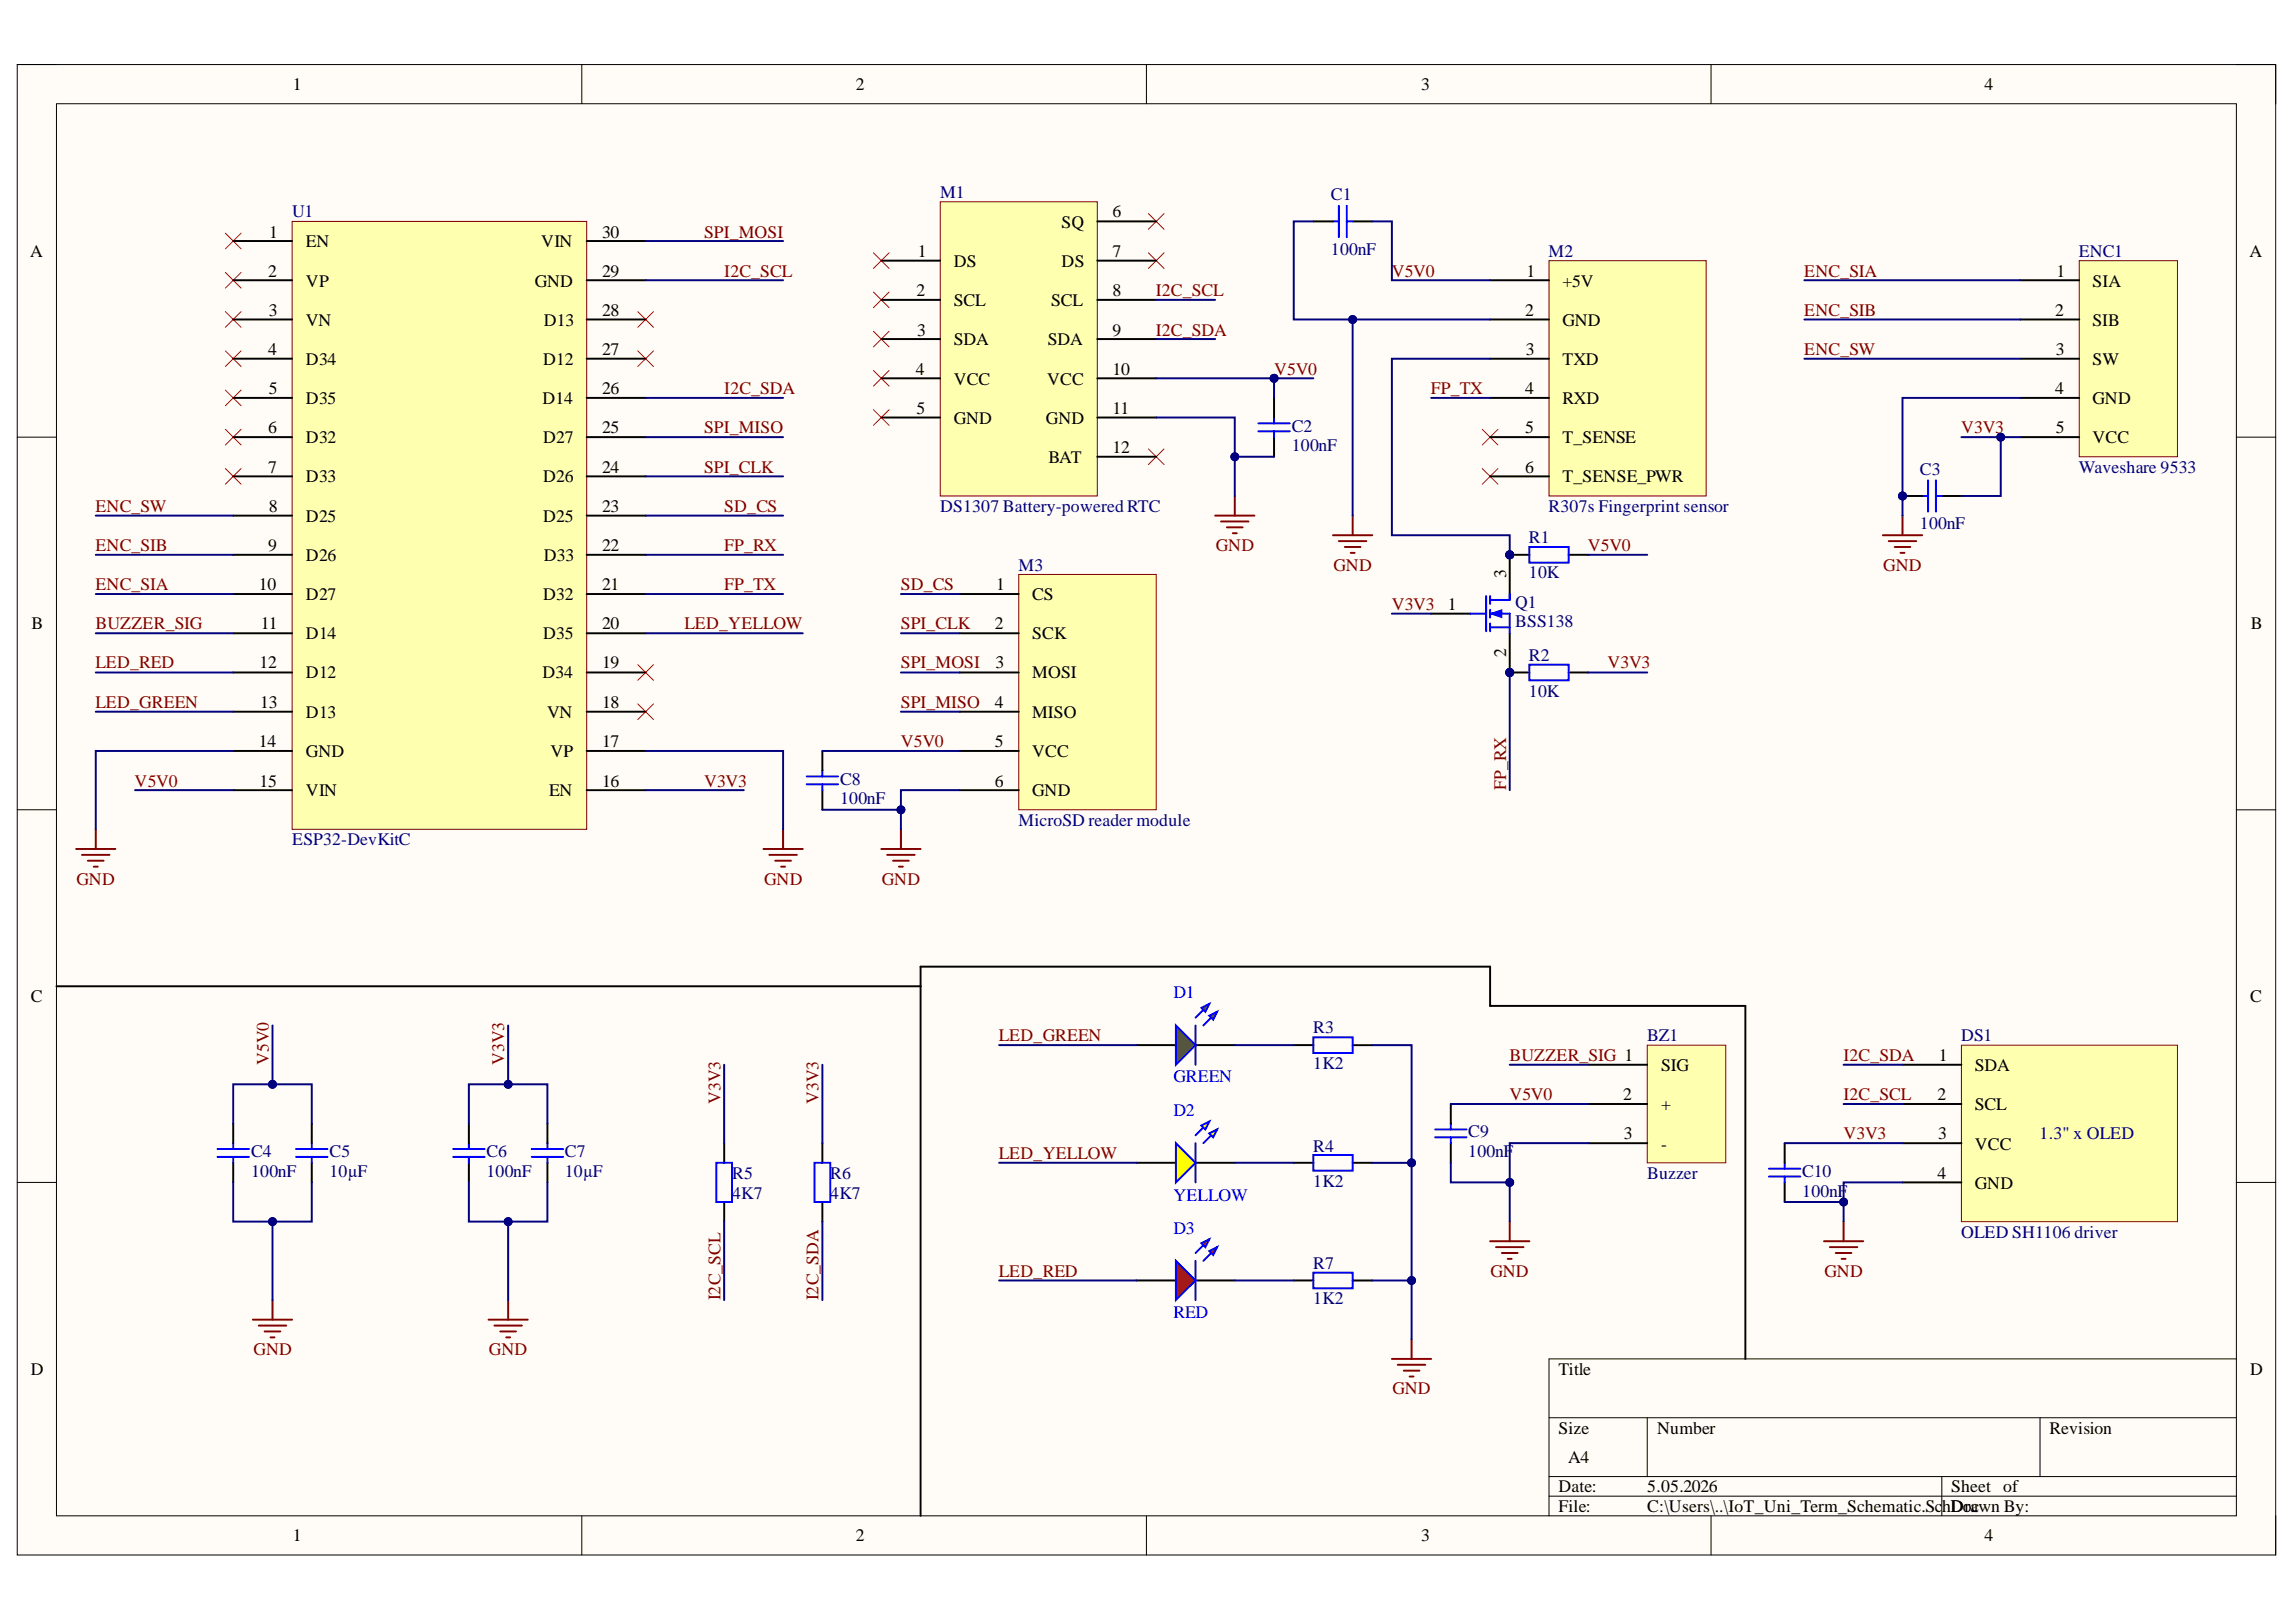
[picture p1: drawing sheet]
<svg xmlns="http://www.w3.org/2000/svg" width="297mm" height="210mm" viewBox="0 0 297 210" stroke-linecap="round" stroke-linejoin="round" font-family="sans-serif">
<defs><g id="words">
<g font-size="2.3">
<text x="37.9" y="11.7">1</text>
<text x="110.7" y="11.7">2</text>
<text x="183.9" y="11.7">3</text>
<text x="256.8" y="11.7">4</text>
<text x="137.3" y="29.5">SQ</text>
<text x="143.9" y="28.1">6</text>
<text x="3.9" y="33.3">A</text>
<text x="34.7" y="35.8">2</text>
<text x="34.8" y="30.8">1</text>
<text x="39.6" y="32">EN</text>
<text x="70" y="32">VIN</text>
<text x="77.9" y="35.8">29</text>
<text x="77.9" y="30.8">30</text>
<text x="118.7" y="33.3">1</text>
<text x="123.4" y="34.6">DS</text>
<text x="137.3" y="34.6">DS</text>
<text x="143.9" y="33.3">7</text>
<text x="197.5" y="35.8">1</text>
<text x="266.1" y="35.8">1</text>
<text x="291" y="33.3">A</text>
<text x="34.8" y="40.9">3</text>
<text x="39.6" y="37.1">VP</text>
<text x="69.2" y="37.1">GND</text>
<text x="77.9" y="40.9">28</text>
<text x="118.6" y="38.4">2</text>
<text x="123.4" y="39.6">SCL</text>
<text x="136" y="39.6">SCL</text>
<text x="143.9" y="38.4">8</text>
<text x="197.3" y="40.9">2</text>
<text x="202.1" y="37.1">+5V</text>
<text x="265.9" y="40.9">2</text>
<text x="270.7" y="37.1">SIA</text>
<text x="34.7" y="46">4</text>
<text x="39.6" y="42.2">VN</text>
<text x="39.6" y="47.2">D34</text>
<text x="70.3" y="47.2">D12</text>
<text x="70.4" y="42.2">D13</text>
<text x="77.9" y="46">27</text>
<text x="118.7" y="43.4">3</text>
<text x="123.4" y="44.7">SDA</text>
<text x="135.6" y="44.7">SDA</text>
<text x="143.9" y="43.4">9</text>
<text x="197.4" y="46">3</text>
<text x="202.1" y="42.2">GND</text>
<text x="202.1" y="47.2">TXD</text>
<text x="266" y="46">3</text>
<text x="270.7" y="42.2">SIB</text>
<text x="270.7" y="47.2">SW</text>
<text x="34.8" y="51">5</text>
<text x="39.6" y="52.3">D35</text>
<text x="70.2" y="52.3">D14</text>
<text x="77.9" y="51">26</text>
<text x="118.5" y="48.5">4</text>
<text x="118.6" y="53.6">5</text>
<text x="123.4" y="49.8">VCC</text>
<text x="135.5" y="49.8">VCC</text>
<text x="143.9" y="48.5">10</text>
<text x="143.9" y="53.6">11</text>
<text x="197.3" y="51">4</text>
<text x="202.1" y="52.3">RXD</text>
<text x="265.9" y="51">4</text>
<text x="270.7" y="52.3">GND</text>
<text x="34.7" y="56.1">6</text>
<text x="39.6" y="57.4">D32</text>
<text x="70.3" y="57.4">D27</text>
<text x="77.9" y="56.1">25</text>
<text x="123.4" y="54.8">GND</text>
<text x="135.3" y="54.8">GND</text>
<text x="135.7" y="59.9">BAT</text>
<text x="143.9" y="58.6">12</text>
<text x="197.3" y="56.1">5</text>
<text x="202.1" y="57.4">T_SENSE</text>
<text x="266" y="56.1">5</text>
<text x="270.7" y="57.4">VCC</text>
<text x="34.7" y="61.2">7</text>
<text x="39.6" y="62.4">D33</text>
<text x="70.3" y="62.4">D26</text>
<text x="77.9" y="61.2">24</text>
<text x="197.3" y="61.2">6</text>
<text x="202.1" y="62.4">T_SENSE_PWR</text>
<text x="34.7" y="71.3">9</text>
<text x="34.8" y="66.2">8</text>
<text x="39.6" y="67.5">D25</text>
<text x="70.3" y="67.5">D25</text>
<text x="77.9" y="71.3">22</text>
<text x="77.9" y="66.2">23</text>
<text x="33.5" y="76.4">10</text>
<text x="39.6" y="72.6">D26</text>
<text x="39.6" y="77.6">D27</text>
<text x="70.3" y="77.6">D32</text>
<text x="70.4" y="72.6">D33</text>
<text x="77.9" y="76.4">21</text>
<text x="128.9" y="76.4">1</text>
<text x="133.5" y="77.6">CS</text>
<text x="194.8" y="74.9" transform="rotate(-90 194.8 74.9)">3</text>
<text x="4.1" y="81.4">B</text>
<text x="33.7" y="81.4">11</text>
<text x="39.6" y="82.7">D14</text>
<text x="70.3" y="82.7">D35</text>
<text x="77.9" y="81.4">20</text>
<text x="128.7" y="81.4">2</text>
<text x="133.5" y="82.7">SCK</text>
<text x="187.3" y="78.9">1</text>
<text x="291.2" y="81.4">B</text>
<text x="33.6" y="86.5">12</text>
<text x="39.6" y="87.8">D12</text>
<text x="70.2" y="87.8">D34</text>
<text x="77.9" y="86.5">19</text>
<text x="128.8" y="86.5">3</text>
<text x="133.5" y="87.8">MOSI</text>
<text x="194.8" y="85" transform="rotate(-90 194.8 85)">2</text>
<text x="33.7" y="91.7">13</text>
<text x="39.6" y="92.9">D13</text>
<text x="70.8" y="92.9">VN</text>
<text x="77.9" y="91.7">18</text>
<text x="128.7" y="91.7">4</text>
<text x="133.5" y="92.9">MISO</text>
<text x="33.5" y="96.7">14</text>
<text x="33.6" y="101.8">15</text>
<text x="39.6" y="98">GND</text>
<text x="71.2" y="98">VP</text>
<text x="77.9" y="101.8">16</text>
<text x="77.9" y="96.7">17</text>
<text x="128.7" y="96.7">5</text>
<text x="128.7" y="101.8">6</text>
<text x="133.5" y="98">VCC</text>
<text x="39.6" y="103.1">VIN</text>
<text x="71" y="103.1">EN</text>
<text x="133.5" y="103.1">GND</text>
<text x="4" y="129.7">C</text>
<text x="291.1" y="129.7">C</text>
<text x="250.8" y="137.3">1</text>
<text x="210" y="142.4">2</text>
<text x="214.9" y="138.5">SIG</text>
<text x="214.9" y="143.6">+</text>
<text x="250.7" y="142.4">2</text>
<text x="255.5" y="143.6">SCL</text>
<text x="255.5" y="138.5">SDA</text>
<text x="210.1" y="147.4">3</text>
<text x="214.9" y="148.8">-</text>
<text x="250.8" y="147.4">3</text>
<text x="255.5" y="148.8">VCC</text>
<text x="250.7" y="152.6">4</text>
<text x="255.5" y="153.8">GND</text>
<text x="4" y="177.9">D</text>
<text x="201.6" y="177.9">Title</text>
<text x="291.1" y="177.9">D</text>
<text x="201.6" y="185.5">Size</text>
<text x="214.4" y="185.5">Number</text>
<text x="265.1" y="185.5">Revision</text>
<text x="202.9" y="189.3">A4</text>
<text x="201.6" y="193.1">Date:</text>
<text x="201.6" y="195.7">File:</text>
<text x="213.1" y="193.1">5.05.2026</text>
<text x="213.1" y="195.7">C:\Users\..\IoT_Uni_Term_Schematic.Sc</text>
<text x="251.2" y="195.7">hDorawn By:</text>
<text x="252.4" y="193.1">Sheet of</text>
<text x="255.1" y="195.7">c</text>
<text x="37.9" y="199.5">1</text>
<text x="110.7" y="199.5">2</text>
<text x="183.9" y="199.5">3</text>
<text x="256.8" y="199.5">4</text>
</g>
<g font-size="2.3" fill="#000080">
<text x="37.8" y="28.1">U1</text>
<text x="121.6" y="25.6">M1</text>
<text x="172.2" y="25.9">C1</text>
<text x="172.2" y="33">100nF</text>
<text x="200.3" y="33.3">M2</text>
<text x="268.9" y="33.3">ENC1</text>
<text x="167.1" y="58.4">100nF</text>
<text x="167.1" y="55.8">C2</text>
<text x="248.4" y="61.4">C3</text>
<text x="268.9" y="61.2">Waveshare 9533</text>
<text x="121.6" y="66.2">DS1307 Battery-powered RTC</text>
<text x="197.8" y="70.3">R1</text>
<text x="200.3" y="66.2">R307s Fingerprint sensor</text>
<text x="248.4" y="68.5">100nF</text>
<text x="131.8" y="73.8">M3</text>
<text x="197.8" y="74.9">10K</text>
<text x="196" y="78.7">Q1</text>
<text x="196" y="81.2">BSS138</text>
<text x="197.8" y="85.5">R2</text>
<text x="197.8" y="90.1">10K</text>
<text x="108.7" y="101.5">C8</text>
<text x="108.7" y="104.1">100nF</text>
<text x="131.8" y="106.9">MicroSD reader module</text>
<text x="37.8" y="109.4">ESP32-DevKitC</text>
<text x="169.9" y="133.7">R3</text>
<text x="213.1" y="134.7">BZ1</text>
<text x="253.7" y="134.7">DS1</text>
<text x="169.9" y="138.3">1K2</text>
<text x="32.5" y="149.8">C4</text>
<text x="42.6" y="149.8">C5</text>
<text x="62.9" y="149.8">C6</text>
<text x="73.1" y="149.8">C7</text>
<text x="169.9" y="149">R4</text>
<text x="189.9" y="149.8">100nF</text>
<text x="189.9" y="147.2">C9</text>
<text x="263.9" y="147.4">1.3&quot; x OLED</text>
<text x="32.5" y="152.3">100nF</text>
<text x="42.6" y="152.3">10µF</text>
<text x="62.9" y="152.3">100nF</text>
<text x="73.1" y="152.3">10µF</text>
<text x="94.7" y="155.1">4K7</text>
<text x="94.7" y="152.6">R5</text>
<text x="107.4" y="155.1">4K7</text>
<text x="107.4" y="152.6">R6</text>
<text x="169.9" y="153.6">1K2</text>
<text x="213.1" y="152.6">Buzzer</text>
<text x="233.2" y="154.9">100nF</text>
<text x="233.2" y="152.3">C10</text>
<text x="253.7" y="160.2">OLED SH1106 driver</text>
<text x="169.9" y="164.2">R7</text>
<text x="169.9" y="168.8">1K2</text>
</g>
<g font-size="2.3" fill="#800000">
<text x="91.1" y="30.8">SPI_MOSI</text>
<text x="93.7" y="35.8">I2C_SCL</text>
<text x="180.1" y="35.8">V5V0</text>
<text x="233.4" y="35.8">ENC_SIA</text>
<text x="149.5" y="38.4">I2C_SCL</text>
<text x="233.4" y="40.9">ENC_SIB</text>
<text x="149.5" y="43.4">I2C_SDA</text>
<text x="233.4" y="46">ENC_SW</text>
<text x="93.7" y="51">I2C_SDA</text>
<text x="164.8" y="48.5">V5V0</text>
<text x="185.1" y="51">FP_TX</text>
<text x="91.1" y="56.1">SPI_MISO</text>
<text x="253.7" y="56.1">V3V3</text>
<text x="91.1" y="61.2">SPI_CLK</text>
<text x="12.3" y="66.2">ENC_SW</text>
<text x="12.3" y="71.3">ENC_SIB</text>
<text x="93.7" y="71.3">FP_RX</text>
<text x="93.7" y="66.2">SD_CS</text>
<text x="157.3" y="71.3">GND</text>
<text x="205.4" y="71.3">V5V0</text>
<text x="12.3" y="76.4">ENC_SIA</text>
<text x="93.7" y="76.4">FP_TX</text>
<text x="116.5" y="76.4">SD_CS</text>
<text x="172.5" y="73.8">GND</text>
<text x="243.6" y="73.8">GND</text>
<text x="12.3" y="81.4">BUZZER_SIG</text>
<text x="88.5" y="81.4">LED_YELLOW</text>
<text x="116.5" y="81.4">SPI_CLK</text>
<text x="180.1" y="78.9">V3V3</text>
<text x="12.3" y="86.5">LED_RED</text>
<text x="116.5" y="86.5">SPI_MOSI</text>
<text x="208" y="86.5">V3V3</text>
<text x="12.3" y="91.7">LED_GREEN</text>
<text x="116.5" y="91.7">SPI_MISO</text>
<text x="17.4" y="101.8">V5V0</text>
<text x="91.1" y="101.8">V3V3</text>
<text x="116.5" y="96.7">V5V0</text>
<text x="194.8" y="102.2" transform="rotate(-90 194.8 102.2)">FP_RX</text>
<text x="9.9" y="114.5">GND</text>
<text x="98.9" y="114.5">GND</text>
<text x="114.1" y="114.5">GND</text>
<text x="34.8" y="137.8" transform="rotate(-90 34.8 137.8)">V5V0</text>
<text x="65.2" y="137.8" transform="rotate(-90 65.2 137.8)">V3V3</text>
<text x="129.2" y="134.7">LED_GREEN</text>
<text x="195.3" y="137.3">BUZZER_SIG 1</text>
<text x="238.5" y="137.3">I2C_SDA</text>
<text x="93.2" y="142.9" transform="rotate(-90 93.2 142.9)">V3V3</text>
<text x="105.9" y="142.9" transform="rotate(-90 105.9 142.9)">V3V3</text>
<text x="195.3" y="142.4">V5V0</text>
<text x="238.5" y="142.4">I2C_SCL</text>
<text x="238.5" y="147.4">V3V3</text>
<text x="129.2" y="150">LED_YELLOW</text>
<text x="129.2" y="165.2">LED_RED</text>
<text x="192.8" y="165.2">GND</text>
<text x="236" y="165.2">GND</text>
<text x="93.2" y="168.2" transform="rotate(-90 93.2 168.2)">I2C_SCL</text>
<text x="105.9" y="168.2" transform="rotate(-90 105.9 168.2)">I2C_SDA</text>
<text x="32.8" y="175.4">GND</text>
<text x="63.3" y="175.4">GND</text>
<text x="180.1" y="180.5">GND</text>
</g>
<g font-size="2.3" fill="#00f">
<text x="151.8" y="129.2">D1</text>
<text x="151.8" y="140.1">GREEN</text>
<text x="151.8" y="144.4">D2</text>
<text x="151.8" y="155.4">YELLOW</text>
<text x="151.8" y="159.7">D3</text>
<text x="151.8" y="170.6">RED</text>
</g>
</g></defs>
<path d="M2.2 8.4h292.2v192.8h-292.2z" fill-rule="evenodd" fill="#fffcf8"/>
<path d="M2.2 8.4h292.2v192.8h-292.2z" fill="none" stroke="#000" stroke-width=".13"/>
<path d="M7.3 13.4h282v182.8h-282z" fill-rule="evenodd" fill="#fffcf8"/>
<g fill="none" stroke="#000" stroke-width=".13">
<path d="M2.2 8.3h5.1M7.3 13.4h282v182.8h-282zM75.3 8.3v5.1M148.3 8.3v5.1M221.4 8.4v5M289.3 8.4h5.1v5M2.2 56.6h5.1M289.3 56.6h5.1M2.2 104.8h5.1M289.3 104.8h5.1M2.2 153h5.1M289.3 153h5.1"/>
<path d="M289.3 175.9h-88.9v20.3M75.3 196.2v5M148.3 196.2v5M200.4 183.5h88.9M200.4 191.1h88.9M200.4 193.6h88.9M213.1 183.5v7.6M221.4 196.2v5M251.2 191.1v5.1M263.9 183.5v7.6M294.4 196.2v5"/>
</g>
<g fill="none" stroke="#f00" stroke-width=".13">
<path d="M29.2 30.2l2 2M29.2 35.3l2 2M31.2 30.2l-2 2M31.2 35.3l-2 2M113 32.7l2 2M113 37.8l2 2M115 32.7l-2 2M115 37.8l-2 2M148.6 27.6l2 2.1M148.6 32.7l2 2M150.6 27.6l-2 2.1M150.6 32.7l-2 2"/>
<path d="M29.2 40.3l2 2.1M29.2 45.4l2 2M29.2 55.6l2 2M29.2 50.5l2 2M31.2 40.3l-2 2.1M31.2 45.4l-2 2M31.2 55.6l-2 2M31.2 50.5l-2 2M82.5 40.3l2 2.1M82.5 45.4l2 2M84.5 40.3l-2 2.1M84.5 45.4l-2 2"/>
<path d="M113 42.9l2 2M113 47.9l2 2.1M113 53l2 2M115 42.9l-2 2M115 47.9l-2 2.1M115 53l-2 2M148.6 58.1l2 2M150.6 58.1l-2 2M29.2 60.6l2 2.1M31.2 60.6l-2 2.1M82.5 91.1l2 2M82.5 86l2 2"/>
<path d="M84.5 91.1l-2 2M84.5 86l-2 2"/>
</g>
<g fill="none" stroke="#800000" stroke-width=".25">
<path d="M157.2 66.7h5.1M158 67.5h3.5M158.7 68.2h2.1M159.5 69h.5M159.7 64.2v2.5M9.8 109.9h5.1M10.6 110.6h3.6M11.4 111.4h2M12.1 112.2h.5M12.4 107.3v2.6M98.8 109.9h5.1M99.5 110.6h3.6"/>
<path d="M100.3 111.4h2M101.1 112.2h.5M101.3 107.3v2.6M32.7 170.8h5.1M33.5 171.5h3.5M34.2 172.3h2.1M35 173.1h.5M35.3 168.2v2.6M63.2 170.8h5.1M64 171.5h3.5M64.7 172.3h2.1M65.5 173.1h.5"/>
<path d="M65.7 168.2v2.6"/>
</g>
<path d="M30.2 145.4v2.5M30.2 150.5v2.5M40.3 145.4v2.5M40.3 150.5v2.5M60.7 145.4v2.5M60.7 150.5v2.5M70.8 145.4v2.5M70.8 150.5v2.5" fill="none" stroke="#000" stroke-width=".25"/>
<g fill="none" stroke="#00f" stroke-width=".25">
<path d="M28.1 148.7h4.1M28.1 149.7h4.1M30.2 147.9v.8M30.2 149.7v.8M38.3 148.7h4.1M38.3 149.7h4.1M40.3 147.9v.8M40.3 149.7v.8M58.6 148.7h4.1M58.6 149.7h4.1M60.7 147.9v.8M60.7 149.7v.8"/>
<path d="M68.8 148.7h4.1M68.8 149.7h4.1M70.8 147.9v.8M70.8 149.7v.8"/>
</g>
<circle cx="164.8" cy="49" r=".51" fill="#000080"/>
<circle cx="164.8" cy="49" r=".51" fill="none" stroke="#000080" stroke-width=".13"/>
<path d="M7.3 127.6h111.8v68.6M93.7 147.9v2.6M93.7 155.6v2.5M106.4 147.9v2.6M106.4 155.6v2.5" fill="none" stroke="#000" stroke-width=".25"/>
<path d="M92.7 150.5h2v5.1h-2zM105.4 150.5h2v5.1h-2z" fill="none" stroke="#00f" stroke-width=".25"/>
<path d="M172.4 69.3h5.1M173.2 70h3.6M174 70.8h2M174.7 71.5h.6M175 66.7v2.6M114 109.9h5.1M114.8 110.6h3.5M115.5 111.4h2.1M116.3 112.2h.5M116.6 107.3v2.6" fill="none" stroke="#800000" stroke-width=".25"/>
<path d="M191.8 55.6l2 2M193.8 55.6l-2 2M191.8 60.6l2 2.1M193.8 60.6l-2 2.1" fill="none" stroke="#f00" stroke-width=".13"/>
<circle cx="195.3" cy="71.8" r=".51" fill="#000080"/>
<circle cx="195.3" cy="71.8" r=".51" fill="none" stroke="#000080" stroke-width=".13"/>
<circle cx="195.3" cy="87" r=".51" fill="#000080"/>
<circle cx="195.3" cy="87" r=".51" fill="none" stroke="#000080" stroke-width=".13"/>
<path d="M195.3 71.8v5.1" fill="none" stroke="#000" stroke-width=".25"/>
<circle cx="195.3" cy="71.8" r=".51" fill="#000080"/>
<circle cx="195.3" cy="71.8" r=".51" fill="none" stroke="#000080" stroke-width=".13"/>
<path d="M185.2 79.4h5M195.3 82v5" fill="none" stroke="#000" stroke-width=".25"/>
<circle cx="195.3" cy="87" r=".51" fill="#000080"/>
<circle cx="195.3" cy="87" r=".51" fill="none" stroke="#000080" stroke-width=".13"/>
<path d="M190.2 79.4h2.1M192.3 77.1v4.6M192.8 77.6h2.5M192.8 79.4h2.5v2.6M192.8 77.1v1M192.8 78.9v1M192.8 81.2h2.5M192.8 80.7v1" fill="none" stroke="#00f" stroke-width=".25"/>
<path d="M192.8 79.4l1.5-.5v1z" fill="#00f"/>
<path d="M192.8 79.4l1.5-.5v1z" fill="none" stroke="#00f" stroke-width=".13"/>
<path d="M195.3 76.9v.7" fill="none" stroke="#00f" stroke-width=".25"/>
<circle cx="195.3" cy="87" r=".51" fill="#000080"/>
<circle cx="195.3" cy="87" r=".51" fill="none" stroke="#000080" stroke-width=".13"/>
<path d="M195.3 87h2.6" fill="none" stroke="#000" stroke-width=".25"/>
<circle cx="195.3" cy="87" r=".51" fill="#000080"/>
<circle cx="195.3" cy="87" r=".51" fill="none" stroke="#000080" stroke-width=".13"/>
<path d="M202.9 87h2.6" fill="none" stroke="#000" stroke-width=".25"/>
<path d="M197.9 86h5v2h-5z" fill="none" stroke="#00f" stroke-width=".25"/>
<circle cx="195.3" cy="71.8" r=".51" fill="#000080"/>
<circle cx="195.3" cy="71.8" r=".51" fill="none" stroke="#000080" stroke-width=".13"/>
<path d="M195.3 71.8h2.6" fill="none" stroke="#000" stroke-width=".25"/>
<circle cx="195.3" cy="71.8" r=".51" fill="#000080"/>
<circle cx="195.3" cy="71.8" r=".51" fill="none" stroke="#000080" stroke-width=".13"/>
<path d="M202.9 71.8h2.6M147 135.2h5.1M154.7 135.2h5" fill="none" stroke="#000" stroke-width=".25"/>
<path d="M197.9 70.8h5v2h-5z" fill="none" stroke="#00f" stroke-width=".25"/>
<g fill="none" stroke="#800000" stroke-width=".25">
<path d="M243.6 69.3h5.1M244.4 70h3.5M245.1 70.8h2M245.9 71.5h.5M246.1 66.7v2.6M195.3 158.1v2.5M238.5 158.1v2.5M192.8 160.6h5.1M193.5 161.4h3.6M194.3 162.2h2M195.1 162.9h.5M236 160.6h5.1"/>
<path d="M236.7 161.4h3.6M237.5 162.2h2M238.3 162.9h.5"/>
</g>
<path d="M152.1 132.7l2.6 2.5-2.6 2.6z" fill="#0f0"/>
<path d="M152.1 132.7l2.6 2.5-2.6 2.6zM156.4 129.9l-1.7 1.8M157.5 130.9l-1.8 1.8" fill="none" stroke="#00f" stroke-width=".25"/>
<path d="M156.4 131.4l1.1-.5-.5 1z" fill="#0f0"/>
<path d="M156.4 131.4l1.1-.5-.5 1z" fill="none" stroke="#00f" stroke-width=".25"/>
<path d="M155.4 130.4l1-.5-.5 1z" fill="#0f0"/>
<path d="M154.7 132.7v5.1M155.4 130.4l1-.5-.5 1zM169.9 134.2h5.1v2.1h-5.1z" fill="none" stroke="#00f" stroke-width=".25"/>
<path d="M167.4 135.2h2.5M175 135.3h2.5M147 150.5h5.1M154.7 150.5h5" fill="none" stroke="#000" stroke-width=".25"/>
<path d="M152.1 147.9l2.6 2.6-2.6 2.5z" fill="#ff0"/>
<path d="M152.1 147.9l2.6 2.6-2.6 2.5zM156.4 145.1l-1.7 1.8M157.5 146.2l-1.8 1.7" fill="none" stroke="#00f" stroke-width=".25"/>
<path d="M156.4 146.7l1.1-.5-.5 1z" fill="#ff0"/>
<path d="M156.4 146.7l1.1-.5-.5 1z" fill="none" stroke="#00f" stroke-width=".25"/>
<path d="M155.4 145.7l1-.6-.5 1.1z" fill="#ff0"/>
<path d="M154.7 147.9v5.1M155.4 145.7l1-.6-.5 1.1zM169.9 149.5h5.1v2h-5.1z" fill="none" stroke="#00f" stroke-width=".25"/>
<path d="M167.4 150.5h2.5M175 150.5h2.5M147 165.7h5.1M154.7 165.7h5" fill="none" stroke="#000" stroke-width=".25"/>
<path d="M152.1 163.2l2.6 2.5-2.6 2.5z" fill="#f00"/>
<path d="M152.1 163.2l2.6 2.5-2.6 2.5zM156.4 160.4l-1.7 1.8M157.5 161.4l-1.8 1.8" fill="none" stroke="#00f" stroke-width=".25"/>
<path d="M156.4 161.9l1.1-.5-.5 1z" fill="#f00"/>
<path d="M156.4 161.9l1.1-.5-.5 1z" fill="none" stroke="#00f" stroke-width=".25"/>
<path d="M155.4 160.9l1-.5-.5 1z" fill="#f00"/>
<g fill="none" stroke="#00f" stroke-width=".25">
<path d="M172.4 28.7h.8M173.2 26.6v4.1M174.2 26.6v4.1M174.2 28.7h.8M162.8 54.8h4.1M162.8 55.8h4.1M164.8 54v.8M164.8 55.8v.8M106.4 99.7v.8M104.4 100.5h4M104.4 101.5h4M106.4 101.5v.8"/>
<path d="M154.7 163.2v5M155.4 160.9l1-.5-.5 1zM169.9 164.7h5.1v2h-5.1z"/>
</g>
<path d="M169.9 28.7h2.5M175 28.7h2.5M164.8 51.5v2.5M164.8 56.6v2.5M106.4 97.2v2.5M106.4 102.3v2.5M119.1 127.6v-2.5h73.7v5.1h33v45.7M167.4 165.7h2.5M175 165.7h2.5" fill="none" stroke="#000" stroke-width=".25"/>
<path d="M180.1 175.9h5.1M180.8 176.6h3.6M181.6 177.4h2M182.4 178.1h.5M182.6 173.3v2.6" fill="none" stroke="#800000" stroke-width=".25"/>
<circle cx="246.1" cy="64.2" r=".51" fill="#000080"/>
<circle cx="246.1" cy="64.2" r=".51" fill="none" stroke="#000080" stroke-width=".13"/>
<path d="M246.1 64.2h2.6M251.2 64.2h2.6" fill="none" stroke="#000" stroke-width=".25"/>
<path d="M248.7 64.2h.7M249.4 62.2v4M250.5 62.2v4M250.5 64.2h.7" fill="none" stroke="#00f" stroke-width=".25"/>
<circle cx="246.1" cy="64.2" r=".51" fill="#000080"/>
<circle cx="246.1" cy="64.2" r=".51" fill="none" stroke="#000080" stroke-width=".13"/>
<path d="M187.7 142.9v2.5M187.7 147.9v2.6M230.9 147.9v2.6M230.9 153v2.6" fill="none" stroke="#000" stroke-width=".25"/>
<path d="M185.7 146.2h4M185.7 147.2h4M187.7 145.4v.8M187.7 147.2v.7M228.9 151.2h4M228.9 152.3h4M230.9 150.5v.7M230.9 152.3v.7" fill="none" stroke="#00f" stroke-width=".25"/>
<path d="M269 33.7h12.7v25.4h-12.7z" fill-rule="evenodd" fill="#ffffb0"/>
<path d="M269 33.7h12.7v25.4h-12.7z" fill="none" stroke="#800000" stroke-width=".13"/>
<path d="M261.4 36.3h7.6M261.4 41.3h7.6M261.4 46.4h7.6M261.4 51.5h7.6M261.4 56.6h7.6" fill="none" stroke="#000" stroke-width=".25"/>
<path d="M213.1 135.3h10.2v15.2h-10.2z" fill-rule="evenodd" fill="#ffffb0"/>
<path d="M213.1 135.3h10.2v15.2h-10.2z" fill="none" stroke="#800000" stroke-width=".13"/>
<path d="M205.5 137.8h7.6M205.5 142.9h7.6M205.5 147.9h7.6" fill="none" stroke="#000" stroke-width=".25"/>
<path d="M253.8 135.3h27.9v22.8h-27.9z" fill-rule="evenodd" fill="#ffffb0"/>
<path d="M253.8 135.3h27.9v22.8h-27.9z" fill="none" stroke="#800000" stroke-width=".13"/>
<path d="M246.1 137.8h7.7M246.1 153h7.7M246.1 147.9h7.7M246.1 142.9h7.7" fill="none" stroke="#000" stroke-width=".25"/>
<path d="M121.6 26.1h20.4v38.1h-20.4z" fill-rule="evenodd" fill="#ffffb0"/>
<path d="M121.6 26.1h20.4v38.1h-20.4z" fill="none" stroke="#800000" stroke-width=".13"/>
<path d="M114 33.7h7.6M114 38.8h7.6M142 33.7h7.6M142 38.8h7.6M142 28.7h7.6M114 43.9h7.6M114 49h7.6M114 54h7.6M142 43.9h7.6M142 49h7.6M142 54h7.6M142 59.1h7.6" fill="none" stroke="#000" stroke-width=".25"/>
<path d="M200.4 33.7h20.3v30.5h-20.3z" fill-rule="evenodd" fill="#ffffb0"/>
<path d="M200.4 33.7h20.3v30.5h-20.3z" fill="none" stroke="#800000" stroke-width=".13"/>
<path d="M192.8 36.3h7.6M192.8 41.3h7.6M192.8 46.4h7.6M192.8 51.5h7.6M192.8 56.6h7.6M192.8 61.7h7.6" fill="none" stroke="#000" stroke-width=".25"/>
<path d="M131.8 74.3h17.8v30.5h-17.8z" fill-rule="evenodd" fill="#ffffb0"/>
<path d="M131.8 74.3h17.8v30.5h-17.8z" fill="none" stroke="#800000" stroke-width=".13"/>
<path d="M124.2 76.9h7.6M124.2 82h7.6M124.2 87h7.6M124.2 92.1h7.6M124.2 97.2h7.6M124.2 102.3h7.6" fill="none" stroke="#000" stroke-width=".25"/>
<path d="M37.8 28.7h38.1v78.6h-38.1z" fill-rule="evenodd" fill="#ffffb0"/>
<path d="M37.8 28.7h38.1v78.6h-38.1z" fill="none" stroke="#800000" stroke-width=".13"/>
<g fill="none" stroke="#000" stroke-width=".25">
<path d="M30.2 31.2h7.6M30.2 36.3h7.6M75.9 31.2h7.6M75.9 36.3h7.6M30.2 41.3h7.6M30.2 46.4h7.6M30.2 51.5h7.6M30.2 56.6h7.6M75.9 41.3h7.6M75.9 46.4h7.6M75.9 51.5h7.6M75.9 56.6h7.6"/>
<path d="M30.2 61.6h7.6M30.2 66.7h7.6M30.2 71.8h7.6M30.2 76.9h7.6M75.9 61.6h7.6M75.9 66.7h7.6M75.9 71.8h7.6M75.9 76.9h7.6M30.2 82h7.6M30.2 87h7.6M30.2 92.1h7.6M30.2 97.2h7.6"/>
<path d="M75.9 82h7.6M75.9 87h7.6M75.9 92.1h7.6M75.9 97.2h7.6M30.2 102.3h7.6M75.9 102.3h7.6"/>
</g>
<g fill="none" stroke="#000080" stroke-width=".25">
<path d="M83.5 31.2h17.8M83.5 36.3h17.8M83.5 51.5h17.8M83.5 56.6h17.8M12.4 66.7h17.8M12.4 71.8h17.8M12.4 76.9h17.8M83.5 66.7h17.8M83.5 71.8h17.8M83.5 76.9h17.8M83.5 61.6h17.8M12.4 82h17.8"/>
<path d="M12.4 87h17.8M12.4 92.1h17.8M30.2 97.2h-17.8v10.1M83.5 97.2h17.8v10.1M83.5 82h20.4M17.5 102.3h12.7M83.5 102.3h12.7M30.2 145.4v-5.1h10.1v5.1"/>
</g>
<circle cx="35.3" cy="140.3" r=".51" fill="#000080"/>
<circle cx="35.3" cy="140.3" r=".51" fill="none" stroke="#000080" stroke-width=".13"/>
<path d="M35.3 132.7v7.6" fill="none" stroke="#000080" stroke-width=".25"/>
<circle cx="35.3" cy="140.3" r=".51" fill="#000080"/>
<circle cx="35.3" cy="140.3" r=".51" fill="none" stroke="#000080" stroke-width=".13"/>
<path d="M30.2 153v5.1h10.1v-5.1" fill="none" stroke="#000080" stroke-width=".25"/>
<circle cx="35.3" cy="158.1" r=".51" fill="#000080"/>
<circle cx="35.3" cy="158.1" r=".51" fill="none" stroke="#000080" stroke-width=".13"/>
<path d="M35.3 158.1v10.1" fill="none" stroke="#000080" stroke-width=".25"/>
<circle cx="35.3" cy="158.1" r=".51" fill="#000080"/>
<circle cx="35.3" cy="158.1" r=".51" fill="none" stroke="#000080" stroke-width=".13"/>
<path d="M60.7 145.4v-5.1h10.1v5.1" fill="none" stroke="#000080" stroke-width=".25"/>
<circle cx="65.7" cy="140.3" r=".51" fill="#000080"/>
<circle cx="65.7" cy="140.3" r=".51" fill="none" stroke="#000080" stroke-width=".13"/>
<path d="M65.7 132.7v7.6" fill="none" stroke="#000080" stroke-width=".25"/>
<circle cx="65.7" cy="140.3" r=".51" fill="#000080"/>
<circle cx="65.7" cy="140.3" r=".51" fill="none" stroke="#000080" stroke-width=".13"/>
<path d="M60.7 153v5.1h10.1v-5.1" fill="none" stroke="#000080" stroke-width=".25"/>
<circle cx="65.7" cy="158.1" r=".51" fill="#000080"/>
<circle cx="65.7" cy="158.1" r=".51" fill="none" stroke="#000080" stroke-width=".13"/>
<path d="M65.7 158.1v10.1" fill="none" stroke="#000080" stroke-width=".25"/>
<circle cx="65.7" cy="158.1" r=".51" fill="#000080"/>
<circle cx="65.7" cy="158.1" r=".51" fill="none" stroke="#000080" stroke-width=".13"/>
<path d="M149.6 54h10.1v10.2" fill="none" stroke="#000080" stroke-width=".25"/>
<circle cx="159.7" cy="59.1" r=".51" fill="#000080"/>
<circle cx="159.7" cy="59.1" r=".51" fill="none" stroke="#000080" stroke-width=".13"/>
<path d="M149.6 38.8h7.6M149.6 43.9h7.6M124.2 102.3h-7.6v5M93.7 137.8v10.1M106.4 137.8v10.1M93.7 158.1v10.1M106.4 158.1v10.1" fill="none" stroke="#000080" stroke-width=".25"/>
<circle cx="116.6" cy="104.8" r=".51" fill="#000080"/>
<circle cx="116.6" cy="104.8" r=".51" fill="none" stroke="#000080" stroke-width=".13"/>
<path d="M185.2 51.5h7.6M192.8 41.3h-17.8v25.4M116.6 76.9h7.6M116.6 92.1h7.6M116.6 87h7.6M116.6 82h7.6" fill="none" stroke="#000080" stroke-width=".25"/>
<circle cx="175" cy="41.3" r=".51" fill="#000080"/>
<circle cx="175" cy="41.3" r=".51" fill="none" stroke="#000080" stroke-width=".13"/>
<path d="M180.1 79.4h5.1M195.3 87v15.3" fill="none" stroke="#000080" stroke-width=".25"/>
<circle cx="195.3" cy="87" r=".51" fill="#000080"/>
<circle cx="195.3" cy="87" r=".51" fill="none" stroke="#000080" stroke-width=".13"/>
<path d="M192.8 46.4h-12.7v22.9h15.2v2.5" fill="none" stroke="#000080" stroke-width=".25"/>
<circle cx="195.3" cy="71.8" r=".51" fill="#000080"/>
<circle cx="195.3" cy="71.8" r=".51" fill="none" stroke="#000080" stroke-width=".13"/>
<path d="M233.4 36.3h28M233.4 46.4h28M233.4 41.3h28M205.5 71.8h7.6M195.3 137.8h10.2M238.5 137.8h7.6M205.5 147.9h-10.2v10.2M238.5 142.9h7.6" fill="none" stroke="#000080" stroke-width=".25"/>
<circle cx="195.3" cy="153" r=".51" fill="#000080"/>
<circle cx="195.3" cy="153" r=".51" fill="none" stroke="#000080" stroke-width=".13"/>
<path d="M261.4 51.5h-15.3v15.2" fill="none" stroke="#000080" stroke-width=".25"/>
<circle cx="246.1" cy="64.2" r=".51" fill="#000080"/>
<circle cx="246.1" cy="64.2" r=".51" fill="none" stroke="#000080" stroke-width=".13"/>
<path d="M129.3 135.2h17.7M159.7 135.2h7.7M177.5 135.3h5.1v15.2h-5.1M129.3 150.5h17.7M159.7 150.5h7.7M129.3 165.7h17.7M159.7 165.7h7.7" fill="none" stroke="#000080" stroke-width=".25"/>
<circle cx="182.6" cy="150.5" r=".51" fill="#000080"/>
<circle cx="182.6" cy="150.5" r=".51" fill="none" stroke="#000080" stroke-width=".13"/>
<path d="M182.6 150.5v15.2h-5.1" fill="none" stroke="#000080" stroke-width=".25"/>
<circle cx="182.6" cy="165.7" r=".51" fill="#000080"/>
<circle cx="182.6" cy="165.7" r=".51" fill="none" stroke="#000080" stroke-width=".13"/>
<circle cx="182.6" cy="150.5" r=".51" fill="#000080"/>
<circle cx="182.6" cy="150.5" r=".51" fill="none" stroke="#000080" stroke-width=".13"/>
<path d="M182.6 165.7v7.6" fill="none" stroke="#000080" stroke-width=".25"/>
<circle cx="182.6" cy="165.7" r=".51" fill="#000080"/>
<circle cx="182.6" cy="165.7" r=".51" fill="none" stroke="#000080" stroke-width=".13"/>
<path d="M246.1 153h-7.6v5.1" fill="none" stroke="#000080" stroke-width=".25"/>
<circle cx="238.5" cy="155.6" r=".51" fill="#000080"/>
<circle cx="238.5" cy="155.6" r=".51" fill="none" stroke="#000080" stroke-width=".13"/>
<path d="M149.6 49h20.3M205.5 87h7.6" fill="none" stroke="#000080" stroke-width=".25"/>
<circle cx="164.8" cy="49" r=".51" fill="#000080"/>
<circle cx="164.8" cy="49" r=".51" fill="none" stroke="#000080" stroke-width=".13"/>
<path d="M164.8 49v2.5" fill="none" stroke="#000080" stroke-width=".25"/>
<circle cx="164.8" cy="49" r=".51" fill="#000080"/>
<circle cx="164.8" cy="49" r=".51" fill="none" stroke="#000080" stroke-width=".13"/>
<path d="M159.7 59.1h5.1" fill="none" stroke="#000080" stroke-width=".25"/>
<circle cx="159.7" cy="59.1" r=".51" fill="#000080"/>
<circle cx="159.7" cy="59.1" r=".51" fill="none" stroke="#000080" stroke-width=".13"/>
<path d="M106.4 97.2h17.8M106.4 104.8h10.2" fill="none" stroke="#000080" stroke-width=".25"/>
<circle cx="116.6" cy="104.8" r=".51" fill="#000080"/>
<circle cx="116.6" cy="104.8" r=".51" fill="none" stroke="#000080" stroke-width=".13"/>
<path d="M169.9 28.7h-2.5v12.6h7.6" fill="none" stroke="#000080" stroke-width=".25"/>
<circle cx="175" cy="41.3" r=".51" fill="#000080"/>
<circle cx="175" cy="41.3" r=".51" fill="none" stroke="#000080" stroke-width=".13"/>
<path d="M253.8 56.6h7.6" fill="none" stroke="#000080" stroke-width=".25"/>
<circle cx="258.8" cy="56.6" r=".51" fill="#000080"/>
<circle cx="258.8" cy="56.6" r=".51" fill="none" stroke="#000080" stroke-width=".13"/>
<path d="M258.8 56.6v7.6h-5" fill="none" stroke="#000080" stroke-width=".25"/>
<circle cx="258.8" cy="56.6" r=".51" fill="#000080"/>
<circle cx="258.8" cy="56.6" r=".51" fill="none" stroke="#000080" stroke-width=".13"/>
<path d="M230.9 155.6h7.6" fill="none" stroke="#000080" stroke-width=".25"/>
<circle cx="238.5" cy="155.6" r=".51" fill="#000080"/>
<circle cx="238.5" cy="155.6" r=".51" fill="none" stroke="#000080" stroke-width=".13"/>
<path d="M187.7 150.5v2.5h7.6M187.7 142.9h17.8M230.9 147.9h15.2" fill="none" stroke="#000080" stroke-width=".25"/>
<circle cx="195.3" cy="153" r=".51" fill="#000080"/>
<circle cx="195.3" cy="153" r=".51" fill="none" stroke="#000080" stroke-width=".13"/>
<path d="M177.5 28.7h2.6v7.6h12.7" fill="none" stroke="#000080" stroke-width=".25"/>
<use href="#words"/>
</svg>
